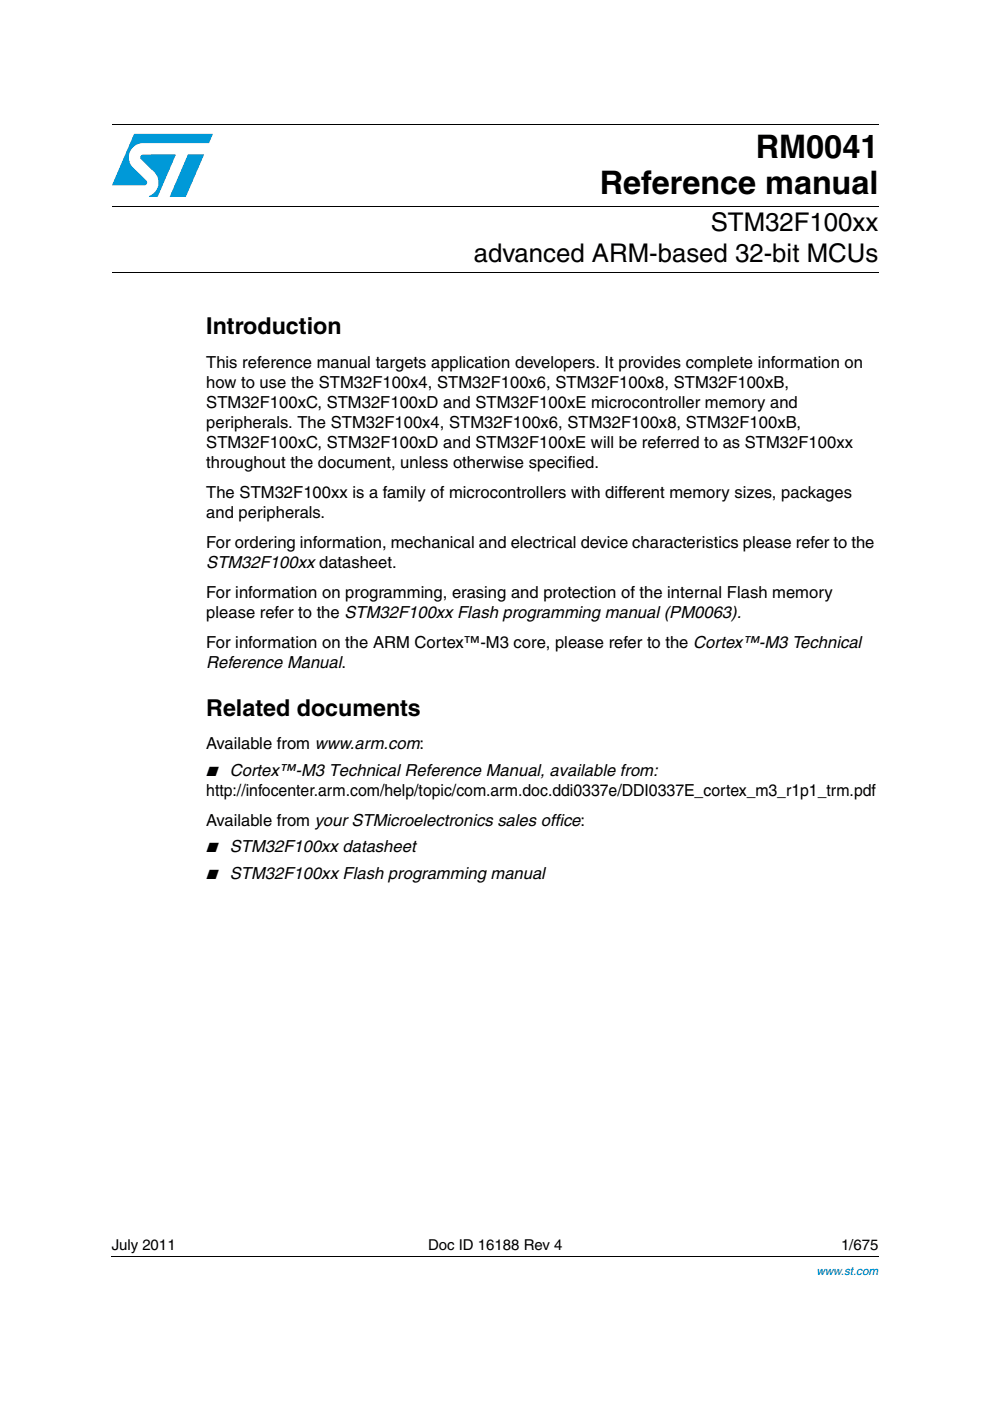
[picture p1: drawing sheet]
<svg xmlns="http://www.w3.org/2000/svg" width="210mm" height="297mm" viewBox="0 0 210 297" stroke-linecap="round" stroke-linejoin="round" font-family="sans-serif">
<defs><g id="words">
<g font-size="6.9">
<text x="160.3" y="33.6">RM0041</text>
<text x="127.2" y="41.1">Reference manual</text>
</g>
<g font-size="5.5">
<text x="150.7" y="49.1">STM32F100xx</text>
<text x="100.4" y="55.6">advanced ARM-based 32-bit MCUs</text>
</g>
<g font-size="4.9">
<text x="43.7" y="70.9">Introduction</text>
<text x="43.7" y="151.7">Related documents</text>
</g>
<g font-size="3.5">
<text x="43.7" y="78.1">This reference manual targets application developers. It provides complete information on</text>
<text x="43.7" y="82.3">how to use the STM32F100x4, STM32F100x6, STM32F100x8, STM32F100xB,</text>
<text x="43.7" y="86.6">STM32F100xC, STM32F100xD and STM32F100xE microcontroller memory and</text>
<text x="43.7" y="90.8">peripherals. The STM32F100x4, STM32F100x6, STM32F100x8, STM32F100xB,</text>
<text x="43.7" y="95">STM32F100xC, STM32F100xD and STM32F100xE will be referred to as STM32F100xx</text>
<text x="43.7" y="99.3">throughout the document, unless otherwise specified.</text>
<text x="43.7" y="105.6">The STM32F100xx is a family of microcontrollers with different memory sizes, packages</text>
<text x="43.7" y="109.8">and peripherals.</text>
<text x="43.7" y="116.2">For ordering information, mechanical and electrical device characteristics please refer to the</text>
<text x="43.7" y="120.4">STM32F100xx datasheet.</text>
<text x="43.7" y="126.8">For information on programming, erasing and protection of the internal Flash memory</text>
<text x="43.7" y="131">please refer to the STM32F100xx Flash programming manual (PM0063).</text>
<text x="43.7" y="137.3">For information on the ARM Cortex™-M3 core, please refer to the Cortex™-M3 Technical</text>
<text x="43.7" y="141.6">Reference Manual.</text>
<text x="43.7" y="158.9">Available from www.arm.com:</text>
<text x="48.7" y="164.5">Cortex™-M3 Technical Reference Manual, available from:</text>
<text x="43.7" y="168.7">http://infocenter.arm.com/help/topic/com.arm.doc.ddi0337e/DDI0337E_cortex_m3_r1p1_trm.pdf</text>
<text x="43.7" y="175.1">Available from your STMicroelectronics sales office:</text>
<text x="48.7" y="180.7">STM32F100xx datasheet</text>
<text x="48.7" y="186.4">STM32F100xx Flash programming manual</text>
</g>
<g font-size="3.2">
<text x="23.7" y="265">July 2011</text>
<text x="90.8" y="265">Doc ID 16188 Rev 4</text>
<text x="178.3" y="265">1/675</text>
</g>
<g font-size="3">
<text x="43.7" y="164.5">■</text>
<text x="43.7" y="180.7">■</text>
<text x="43.7" y="186.4">■</text>
</g>
<text font-size="2.5" fill="#00f" x="173.1" y="270.4">www.st.com</text>
</g></defs>
<path d="M23.7 26.3h162.5M23.7 43.8h162.5M23.7 57.7h162.5M23.7 266.3h162.6" fill="none" stroke="#000" stroke-width=".21"/>
<path d="M23.6 266.3l.1 .1z" fill="#000"/>
<path d="M23.7 28.4h21.4v13.3h-21.4z" fill="#fff"/>
<g fill="#0099d8">
<path d="M39.8 32.8h3.5l-3.9 8.9h-3.4z"/>
<path d="M28.4 28.4h16.8l-.9 1.9h-13.9a3 3 0 0 0-2.9 2 3 3 0 0 0 .8 3.4l2.7 2.5a.62 .62 0 0 1 .2 .7 .62 .62 0 0 1-.6 .4h-6.9z"/>
<path d="M29.9 33l.5-.2h6.9l-3.9 8.9h-1.8a3.2 3.2 0 0 0 1.2-5.1l-2.9-2.8-.1-.4z"/>
</g>
<use href="#words"/>
</svg>
